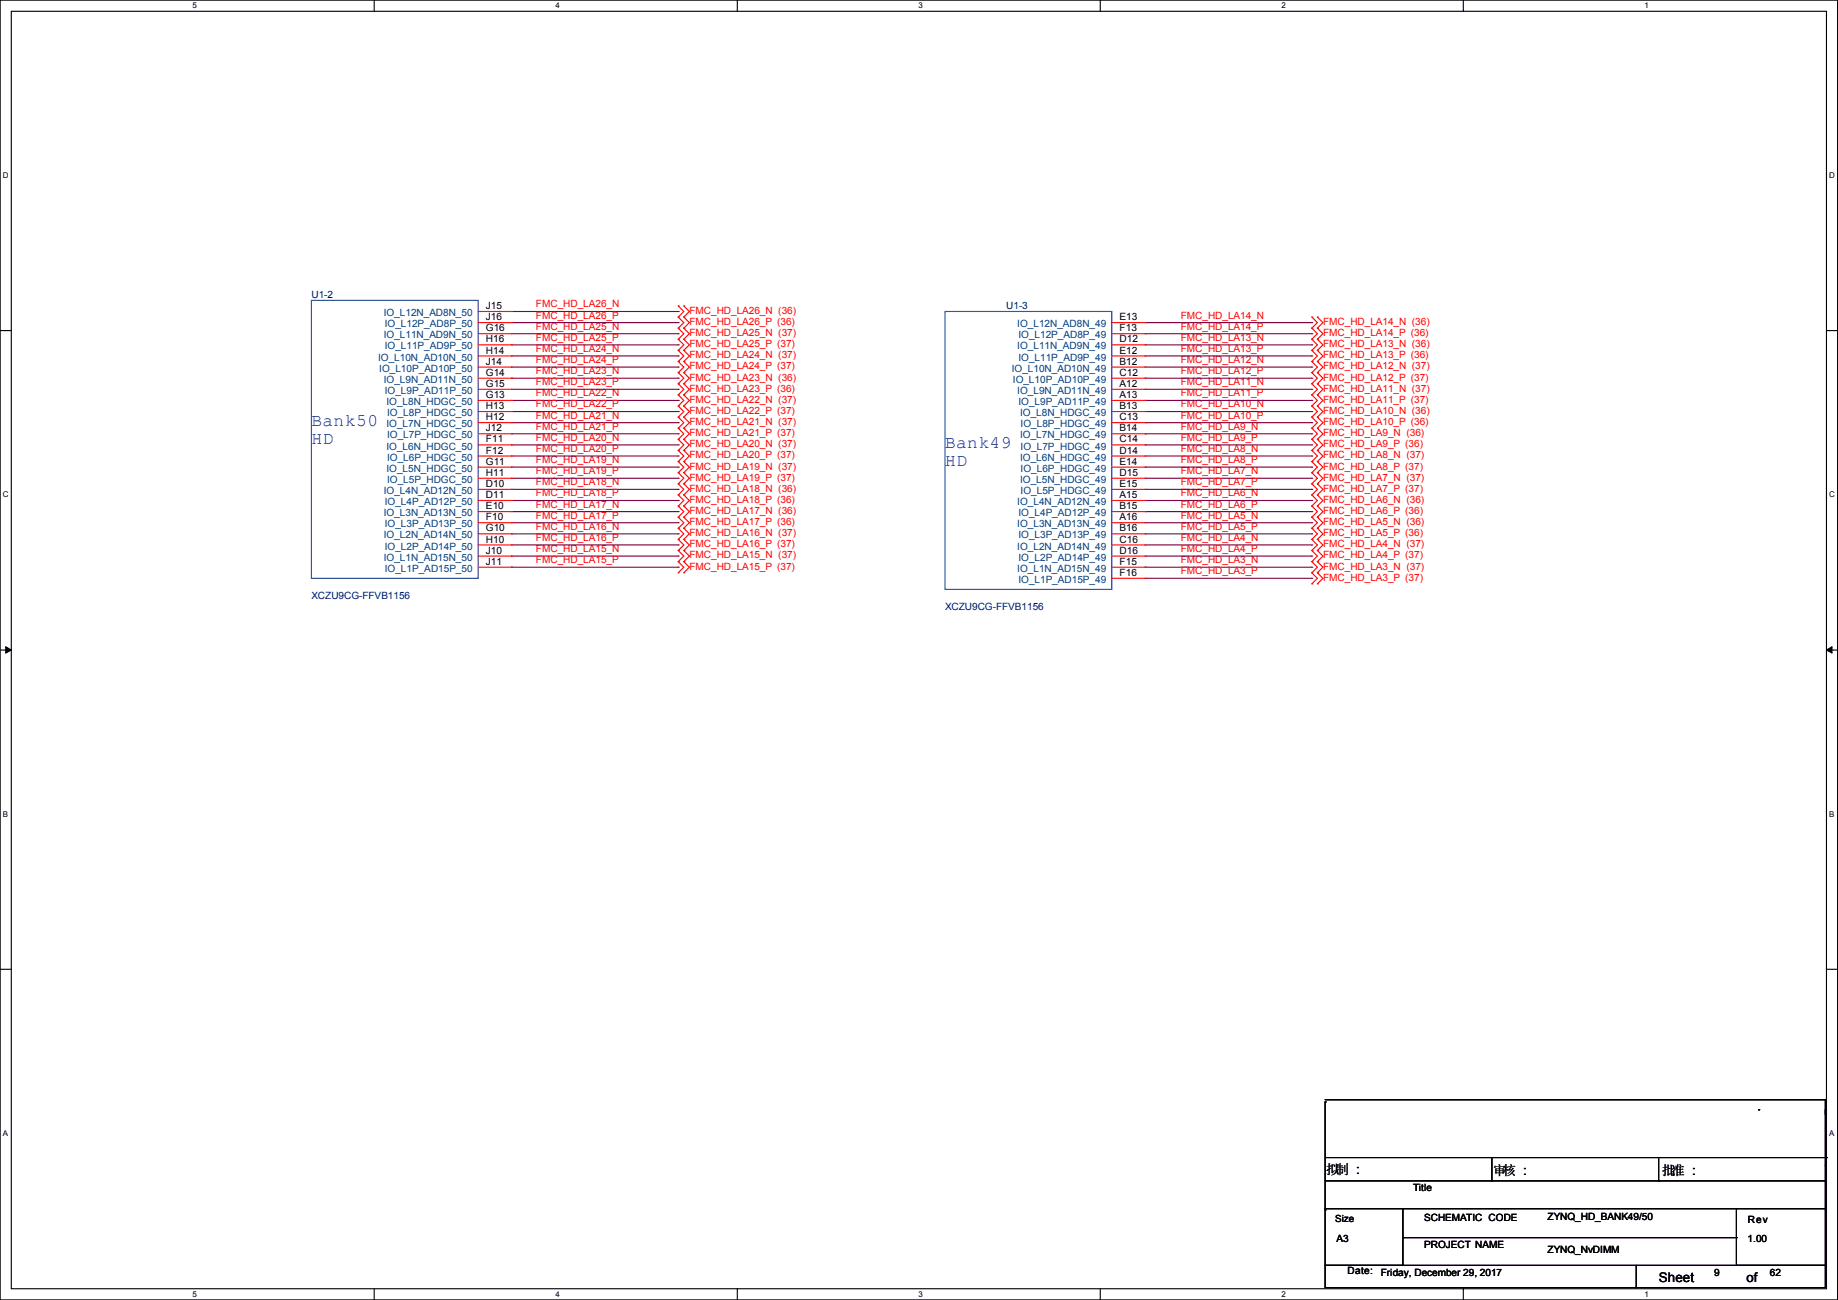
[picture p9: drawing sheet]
<svg xmlns="http://www.w3.org/2000/svg" width="420mm" height="297mm" viewBox="0 0 420 297" stroke-linecap="round" stroke-linejoin="round" font-family="sans-serif">
<defs><g id="words">
<g font-size="4.1" fill="#00f">
<text x="71.2" y="97.3">Bank50</text>
<text x="71.2" y="101.3">HD</text>
<text x="215.9" y="102.4">Bank49</text>
<text x="215.9" y="106.4">HD</text>
</g>
<g font-size="3">
<text x="303.1" y="268.2">拟制 :::</text>
<text x="303.1" y="268.2">拟制</text>
<text x="341.2" y="268.5">审核 :::</text>
<text x="341.2" y="268.5">审核</text>
<text x="379.8" y="268.5">批准 :::</text>
<text x="379.8" y="268.5">批准</text>
<text x="379" y="292.9">Sheet</text>
<text x="399.1" y="292.8">of</text>
</g>
<g font-size="2.3" fill="#000080">
<text x="71.2" y="68.2">U1-2</text>
<text x="229.9" y="70.7">U1-3</text>
<text x="71.2" y="136.7">XCZU9CG-FFVB1156</text>
<text x="216" y="139.3">XCZU9CG-FFVB1156</text>
</g>
<g font-size="2.3">
<text x="111" y="70.6">J15</text>
<text x="111" y="73.2">J16</text>
<text x="111" y="75.7">G16</text>
<text x="255.8" y="73.2">E13</text>
<text x="255.8" y="75.7">F13</text>
<text x="111" y="78.2">H16</text>
<text x="111" y="80.8">H14</text>
<text x="111" y="83.3">J14</text>
<text x="255.8" y="78.2">D12</text>
<text x="255.8" y="80.8">E12</text>
<text x="255.8" y="83.3">B12</text>
<text x="111" y="85.9">G14</text>
<text x="111" y="88.4">G15</text>
<text x="255.8" y="85.9">C12</text>
<text x="255.8" y="88.4">A12</text>
<text x="111" y="90.9">G13</text>
<text x="111" y="93.5">H13</text>
<text x="255.8" y="90.9">A13</text>
<text x="255.8" y="93.5">B13</text>
<text x="111" y="96">H12</text>
<text x="111" y="98.6">J12</text>
<text x="111" y="101.1">F11</text>
<text x="255.8" y="96">C13</text>
<text x="255.8" y="98.6">B14</text>
<text x="255.8" y="101.1">C14</text>
<text x="111" y="103.6">F12</text>
<text x="111" y="106.2">G11</text>
<text x="255.8" y="103.6">D14</text>
<text x="255.8" y="106.2">E14</text>
<text x="111" y="108.7">H11</text>
<text x="111" y="111.3">D10</text>
<text x="111" y="113.8">D11</text>
<text x="255.8" y="108.7">D15</text>
<text x="255.8" y="111.3">E15</text>
<text x="255.8" y="113.8">A15</text>
<text x="111" y="116.3">E10</text>
<text x="111" y="118.9">F10</text>
<text x="255.8" y="116.3">B15</text>
<text x="255.8" y="118.9">A16</text>
<text x="111" y="121.4">G10</text>
<text x="111" y="124">H10</text>
<text x="255.8" y="121.4">B16</text>
<text x="255.8" y="124">C16</text>
<text x="111" y="126.5">J10</text>
<text x="111" y="129">J11</text>
<text x="255.8" y="126.5">D16</text>
<text x="255.8" y="129">F15</text>
<text x="255.8" y="131.6">F16</text>
<text x="322.9" y="272.1">Title</text>
<text x="325.4" y="279">SCHEMATIC CODE</text>
<text x="353.6" y="278.7">ZYNQ_HD_BANK49/50</text>
<text x="399.4" y="279.5">Rev</text>
<text x="305.4" y="283.8">A3</text>
<text x="325.4" y="285.1">PROJECT NAME</text>
<text x="353.6" y="286.3">ZYNQ_NvDIMM</text>
<text x="399.4" y="283.8">1.00</text>
<text x="307.9" y="291.2">Date:</text>
<text x="315.5" y="291.4">Friday, December 29, 2017</text>
<text x="391.7" y="291.4">9</text>
<text x="404.4" y="291.4">62</text>
</g>
<g font-size="2.3" fill="#f00">
<text x="122.5" y="70.2">FMC_HD_LA26_N</text>
<text x="157.5" y="71.7">FMC_HD_LA26_N (36)</text>
<text x="122.5" y="75.3">FMC_HD_LA25_N</text>
<text x="122.5" y="77.9">FMC_HD_LA25_P</text>
<text x="122.5" y="72.8">FMC_HD_LA26_P</text>
<text x="157.5" y="74.3">FMC_HD_LA26_P (36)</text>
<text x="157.5" y="76.8">FMC_HD_LA25_N (37)</text>
<text x="269.8" y="77.9">FMC_HD_LA13_N</text>
<text x="269.8" y="72.8">FMC_HD_LA14_N</text>
<text x="269.8" y="75.3">FMC_HD_LA14_P</text>
<text x="302.3" y="74.3">FMC_HD_LA14_N (36)</text>
<text x="302.3" y="76.8">FMC_HD_LA14_P (36)</text>
<text x="122.5" y="80.4">FMC_HD_LA24_N</text>
<text x="122.5" y="82.9">FMC_HD_LA24_P</text>
<text x="157.5" y="79.3">FMC_HD_LA25_P (37)</text>
<text x="157.5" y="81.9">FMC_HD_LA24_N (37)</text>
<text x="269.8" y="82.9">FMC_HD_LA12_N</text>
<text x="269.8" y="80.4">FMC_HD_LA13_P</text>
<text x="302.3" y="79.3">FMC_HD_LA13_N (36)</text>
<text x="302.3" y="81.9">FMC_HD_LA13_P (36)</text>
<text x="122.5" y="85.5">FMC_HD_LA23_N</text>
<text x="122.5" y="88">FMC_HD_LA23_P</text>
<text x="157.5" y="84.4">FMC_HD_LA24_P (37)</text>
<text x="157.5" y="87">FMC_HD_LA23_N (36)</text>
<text x="157.5" y="89.5">FMC_HD_LA23_P (36)</text>
<text x="269.8" y="88">FMC_HD_LA11_N</text>
<text x="269.8" y="85.5">FMC_HD_LA12_P</text>
<text x="302.3" y="84.4">FMC_HD_LA12_N (37)</text>
<text x="302.3" y="87">FMC_HD_LA12_P (37)</text>
<text x="302.3" y="89.5">FMC_HD_LA11_N (37)</text>
<text x="122.5" y="95.6">FMC_HD_LA21_N</text>
<text x="122.5" y="90.6">FMC_HD_LA22_N</text>
<text x="122.5" y="93.1">FMC_HD_LA22_P</text>
<text x="157.5" y="92">FMC_HD_LA22_N (37)</text>
<text x="157.5" y="94.6">FMC_HD_LA22_P (37)</text>
<text x="269.8" y="93.1">FMC_HD_LA10_N</text>
<text x="269.8" y="95.6">FMC_HD_LA10_P</text>
<text x="269.8" y="90.6">FMC_HD_LA11_P</text>
<text x="302.3" y="92">FMC_HD_LA11_P (37)</text>
<text x="302.3" y="94.6">FMC_HD_LA10_N (36)</text>
<text x="122.5" y="100.7">FMC_HD_LA20_N</text>
<text x="122.5" y="98.2">FMC_HD_LA21_P</text>
<text x="157.5" y="97.1">FMC_HD_LA21_N (37)</text>
<text x="157.5" y="99.7">FMC_HD_LA21_P (37)</text>
<text x="269.8" y="98.2">FMC_HD_LA9_N</text>
<text x="269.8" y="100.7">FMC_HD_LA9_P</text>
<text x="302.3" y="97.1">FMC_HD_LA10_P (36)</text>
<text x="302.3" y="99.7">FMC_HD_LA9_N (36)</text>
<text x="122.5" y="105.8">FMC_HD_LA19_N</text>
<text x="122.5" y="103.3">FMC_HD_LA20_P</text>
<text x="157.5" y="102.2">FMC_HD_LA20_N (37)</text>
<text x="157.5" y="104.7">FMC_HD_LA20_P (37)</text>
<text x="157.5" y="107.3">FMC_HD_LA19_N (37)</text>
<text x="269.8" y="103.3">FMC_HD_LA8_N</text>
<text x="269.8" y="105.8">FMC_HD_LA8_P</text>
<text x="302.3" y="102.2">FMC_HD_LA9_P (36)</text>
<text x="302.3" y="104.7">FMC_HD_LA8_N (37)</text>
<text x="302.3" y="107.3">FMC_HD_LA8_P (37)</text>
<text x="122.5" y="110.9">FMC_HD_LA18_N</text>
<text x="122.5" y="113.4">FMC_HD_LA18_P</text>
<text x="122.5" y="108.3">FMC_HD_LA19_P</text>
<text x="157.5" y="109.8">FMC_HD_LA19_P (37)</text>
<text x="157.5" y="112.4">FMC_HD_LA18_N (36)</text>
<text x="269.8" y="113.4">FMC_HD_LA6_N</text>
<text x="269.8" y="108.3">FMC_HD_LA7_N</text>
<text x="269.8" y="110.9">FMC_HD_LA7_P</text>
<text x="302.3" y="109.8">FMC_HD_LA7_N (37)</text>
<text x="302.3" y="112.4">FMC_HD_LA7_P (37)</text>
<text x="122.5" y="116">FMC_HD_LA17_N</text>
<text x="122.5" y="118.5">FMC_HD_LA17_P</text>
<text x="157.5" y="114.9">FMC_HD_LA18_P (36)</text>
<text x="157.5" y="117.4">FMC_HD_LA17_N (36)</text>
<text x="157.5" y="120">FMC_HD_LA17_P (36)</text>
<text x="269.8" y="118.5">FMC_HD_LA5_N</text>
<text x="269.8" y="116">FMC_HD_LA6_P</text>
<text x="302.3" y="114.9">FMC_HD_LA6_N (36)</text>
<text x="302.3" y="117.4">FMC_HD_LA6_P (36)</text>
<text x="302.3" y="120">FMC_HD_LA5_N (36)</text>
<text x="122.5" y="121">FMC_HD_LA16_N</text>
<text x="122.5" y="123.6">FMC_HD_LA16_P</text>
<text x="157.5" y="122.5">FMC_HD_LA16_N (37)</text>
<text x="157.5" y="125.1">FMC_HD_LA16_P (37)</text>
<text x="269.8" y="123.6">FMC_HD_LA4_N</text>
<text x="269.8" y="121">FMC_HD_LA5_P</text>
<text x="302.3" y="122.5">FMC_HD_LA5_P (36)</text>
<text x="302.3" y="125.1">FMC_HD_LA4_N (37)</text>
<text x="122.5" y="126.1">FMC_HD_LA15_N</text>
<text x="122.5" y="128.7">FMC_HD_LA15_P</text>
<text x="157.5" y="127.6">FMC_HD_LA15_N (37)</text>
<text x="157.5" y="130.1">FMC_HD_LA15_P (37)</text>
<text x="269.8" y="128.7">FMC_HD_LA3_N</text>
<text x="269.8" y="131.2">FMC_HD_LA3_P</text>
<text x="269.8" y="126.1">FMC_HD_LA4_P</text>
<text x="302.3" y="127.6">FMC_HD_LA4_P (37)</text>
<text x="302.3" y="130.1">FMC_HD_LA3_N (37)</text>
<text x="302.3" y="132.7">FMC_HD_LA3_P (37)</text>
</g>
<g font-size="2.3" fill="#004080">
<text x="87.7" y="72.2">IO_L12N_AD8N_50</text>
<text x="87.7" y="77.3">IO_L11N_AD9N_50</text>
<text x="87.9" y="74.8">IO_L12P_AD8P_50</text>
<text x="232.5" y="74.8">IO_L12N_AD8N_49</text>
<text x="232.7" y="77.3">IO_L12P_AD8P_49</text>
<text x="86.4" y="82.4">IO_L10N_AD10N_50</text>
<text x="87.9" y="79.8">IO_L11P_AD9P_50</text>
<text x="232.5" y="79.8">IO_L11N_AD9N_49</text>
<text x="232.7" y="82.4">IO_L11P_AD9P_49</text>
<text x="86.7" y="84.9">IO_L10P_AD10P_50</text>
<text x="87.7" y="87.5">IO_L9N_AD11N_50</text>
<text x="231.2" y="84.9">IO_L10N_AD10N_49</text>
<text x="231.5" y="87.5">IO_L10P_AD10P_49</text>
<text x="87.9" y="90">IO_L9P_AD11P_50</text>
<text x="88.3" y="92.5">IO_L8N_HDGC_50</text>
<text x="88.4" y="95.1">IO_L8P_HDGC_50</text>
<text x="232.5" y="90">IO_L9N_AD11N_49</text>
<text x="232.7" y="92.5">IO_L9P_AD11P_49</text>
<text x="233.1" y="95.1">IO_L8N_HDGC_49</text>
<text x="88.3" y="97.6">IO_L7N_HDGC_50</text>
<text x="88.4" y="100.2">IO_L7P_HDGC_50</text>
<text x="233.1" y="100.2">IO_L7N_HDGC_49</text>
<text x="233.2" y="97.6">IO_L8P_HDGC_49</text>
<text x="88.3" y="102.7">IO_L6N_HDGC_50</text>
<text x="88.3" y="107.8">IO_L5N_HDGC_50</text>
<text x="88.4" y="105.2">IO_L6P_HDGC_50</text>
<text x="233.1" y="105.2">IO_L6N_HDGC_49</text>
<text x="233.2" y="102.7">IO_L7P_HDGC_49</text>
<text x="233.2" y="107.8">IO_L6P_HDGC_49</text>
<text x="87.7" y="112.9">IO_L4N_AD12N_50</text>
<text x="88.4" y="110.3">IO_L5P_HDGC_50</text>
<text x="233.1" y="110.3">IO_L5N_HDGC_49</text>
<text x="233.2" y="112.9">IO_L5P_HDGC_49</text>
<text x="87.7" y="117.9">IO_L3N_AD13N_50</text>
<text x="87.9" y="115.4">IO_L4P_AD12P_50</text>
<text x="232.5" y="115.4">IO_L4N_AD12N_49</text>
<text x="232.7" y="117.9">IO_L4P_AD12P_49</text>
<text x="87.7" y="123">IO_L2N_AD14N_50</text>
<text x="87.9" y="120.5">IO_L3P_AD13P_50</text>
<text x="87.9" y="125.6">IO_L2P_AD14P_50</text>
<text x="232.5" y="120.5">IO_L3N_AD13N_49</text>
<text x="232.5" y="125.6">IO_L2N_AD14N_49</text>
<text x="232.7" y="123">IO_L3P_AD13P_49</text>
<text x="87.7" y="128.1">IO_L1N_AD15N_50</text>
<text x="87.9" y="130.6">IO_L1P_AD15P_50</text>
<text x="232.5" y="130.6">IO_L1N_AD15N_49</text>
<text x="232.7" y="128.1">IO_L2P_AD14P_49</text>
<text x="232.7" y="133.2">IO_L1P_AD15P_49</text>
</g>
<text font-size="2.2" x="305.1" y="279.2">Size</text>
<g font-size="1.8">
<text x="44" y="1.9">5</text>
<text x="127" y="1.9">4</text>
<text x="209.9" y="1.9">3</text>
<text x="292.9" y="1.9">2</text>
<text x="375.8" y="1.9">1</text>
<text x=".7" y="40.6">D</text>
<text x="418" y="40.6">D</text>
<text x=".7" y="113.6">C</text>
<text x="418" y="113.6">C</text>
<text x=".7" y="186.6">B</text>
<text x="418" y="186.6">B</text>
<text x=".7" y="259.5">A</text>
<text x="418" y="259.5">A</text>
<text x="44" y="296.3">5</text>
<text x="127" y="296.3">4</text>
<text x="209.9" y="296.3">3</text>
<text x="292.9" y="296.3">2</text>
<text x="375.8" y="296.3">1</text>
</g>
</g></defs>
<path d="M0 0h419.9v297h-419.9zM2.6 2.6h414.8v291.8h-414.8z" fill="none" stroke="#000" stroke-width=".25"/>
<g fill="#fff">
<path d="M44 .3h1v2h-1z"/>
<path d="M44 294.7h1v2h-1z"/>
</g>
<path d="M85.5 0v2.6M85.5 294.4v2.6" fill="none" stroke="#000" stroke-width=".25"/>
<g fill="#fff">
<path d="M127 .3h.9v2h-.9z"/>
<path d="M127 294.7h.9v2h-.9z"/>
</g>
<path d="M168.5 0v2.6M168.5 294.4v2.6" fill="none" stroke="#000" stroke-width=".25"/>
<g fill="#fff">
<path d="M209.9 .3h1v2h-1z"/>
<path d="M209.9 294.7h1v2h-1z"/>
</g>
<path d="M251.4 0v2.6M251.4 294.4v2.6" fill="none" stroke="#000" stroke-width=".25"/>
<g fill="#fff">
<path d="M292.9 .3h.9v2h-.9z"/>
<path d="M292.9 294.7h.9v2h-.9z"/>
</g>
<path d="M334.4 0v2.6M334.4 294.4v2.6" fill="none" stroke="#000" stroke-width=".25"/>
<g fill="#fff">
<path d="M375.8 .3h1v2h-1z"/>
<path d="M375.8 294.7h1v2h-1z"/>
<path d="M.7 39h1.2v2h-1.2z"/>
<path d="M418 39h1.3v2h-1.3z"/>
<path d="M.7 112h1.2v2h-1.2z"/>
<path d="M418 112h1.3v2h-1.3z"/>
</g>
<path d="M0 75.5h2.6M417.4 75.5h2.5" fill="none" stroke="#000" stroke-width=".25"/>
<g fill="#fff">
<path d="M.7 185h1.2v1.9h-1.2z"/>
<path d="M418 185h1.2v1.9h-1.2z"/>
</g>
<path d="M0 148.5h2.6M417.4 148.5h2.5" fill="none" stroke="#000" stroke-width=".25"/>
<path d="M1.3 147.7l1.3 .8-1.3 .7zM417.4 148.5l1.2-.8v1.5z" fill="#000" stroke="#000" stroke-width=".23"/>
<g fill="#fff">
<path d="M.7 257.9h1.2v2h-1.2z"/>
<path d="M418 257.9h1.2v2h-1.2z"/>
</g>
<g fill="none" stroke="#000" stroke-width=".25">
<path d="M0 221.4h2.6M417.4 221.4h2.5M302.8 251.8h.1M302.8 251.8v24.6M302.8 251.2h114.3M401.9 253.5h.1M417.1 251.2h.1M417.1 251.2v24.9M302.8 276.1h17.8v13h-17.8zM302.8 276.4h.1M302.8 269.8h114.3M303.1 264.5h114.3"/>
<path d="M320.6 276.1h76.2M340.9 269.8h.1M340.9 264.5v5.3M379 269.8h.1M379 264.5v5.3M396.8 276.1h20.3v13h-20.3zM396.8 276.1h.1M417.1 269.8h.1M417.1 266.2h.1M417.1 276.1h.1M417.4 264.5h.1M302.8 289.1h71.1v5.1h-71.1z"/>
<path d="M320.6 282.7h76.2M373.9 289.1h43.2v5.1h-43.2zM396.8 282.7h.1"/>
</g>
<g fill="none" stroke="#800040" stroke-width=".25">
<path d="M116.9 76.2h38.1M116.9 78.8h38.1M116.9 71.2h38.1M116.9 73.7h38.1M155 76.2h.1M155 78.8h.1M155 71.2h.1M155 73.7h.1M261.7 76.2h38.1M261.7 78.8h38.1M261.7 73.7h38.1M299.8 78.8h.1"/>
<path d="M299.8 73.7h.1M299.8 76.2h.1M116.9 96.6h38.1M116.9 99.1h38.1M116.9 91.5h38.1M116.9 94h38.1M116.9 86.4h38.1M116.9 88.9h38.1M116.9 81.3h38.1M116.9 83.9h38.1M155 96.6h.1M155 99.1h.1"/>
<path d="M155 91.5h.1M155 94h.1M155 86.4h.1M155 88.9h.1M155 81.3h.1M155 83.9h.1M261.7 96.6h38.1M261.7 99.1h38.1M261.7 91.5h38.1M261.7 94h38.1M261.7 86.4h38.1M261.7 88.9h38.1"/>
<path d="M261.7 81.3h38.1M261.7 83.9h38.1M299.8 99.1h.1M299.8 94h.1M299.8 96.6h.1M299.8 88.9h.1M299.8 91.5h.1M299.8 83.9h.1M299.8 86.4h.1M299.8 81.3h.1M116.9 116.9h38.1M116.9 119.4h38.1"/>
<path d="M116.9 111.8h38.1M116.9 114.3h38.1M116.9 106.7h38.1M116.9 109.3h38.1M116.9 101.6h38.1M116.9 104.2h38.1M155 116.9h.1M155 119.4h.1M155 111.8h.1M155 114.3h.1M155 106.7h.1M155 109.3h.1"/>
<path d="M155 101.6h.1M155 104.2h.1M261.7 116.9h38.1M261.7 119.4h38.1M261.7 111.8h38.1M261.7 114.3h38.1M261.7 106.7h38.1M261.7 109.3h38.1M261.7 101.6h38.1M261.7 104.2h38.1M299.8 119.4h.1M299.8 114.3h.1"/>
<path d="M299.8 116.9h.1M299.8 109.3h.1M299.8 111.8h.1M299.8 104.2h.1M299.8 106.7h.1M299.8 101.6h.1M116.9 127h38.1M116.9 129.6h38.1M116.9 122h38.1M116.9 124.5h38.1M155 127h.1M155 129.6h.1"/>
<path d="M155 122h.1M155 124.5h.1M261.7 127h38.1M261.7 129.6h38.1M261.7 122h38.1M261.7 124.5h38.1M261.7 132.1h38.1M299.8 129.6h.1M299.8 132.1h.1M299.8 124.5h.1M299.8 127h.1M299.8 122h.1"/>
</g>
<g fill="none" stroke="#f00" stroke-width=".25">
<path d="M109.3 71.2h7.6M109.3 73.7h7.6M109.3 76.2h7.6M109.3 78.8h7.6M116.9 71.2h.1M116.9 73.7h.1M116.9 76.2h.1M116.9 78.8h.1M155 72.4h.1M155 69.9h.1M155 75h.1M155 77.5h.1"/>
<path d="M155 69.9l1.3 1.3-1.3 1.2M155 72.4l1.3 1.3-1.3 1.3M155 75l1.3 1.2-1.3 1.3M155 77.5l1.3 1.3-1.3 1.3M156.3 72.4h.1M156.3 69.9h.1M156.3 75h.1M156.3 77.5h.1M156.3 69.9l1.2 1.3-1.2 1.2M156.3 72.4l1.2 1.3-1.2 1.3M156.3 75l1.2 1.2-1.2 1.3M156.3 77.5l1.2 1.3-1.2 1.3"/>
<path d="M254 73.7h7.7M254 76.2h7.7M254 78.8h7.7M261.7 73.7h.1M261.7 76.2h.1M261.7 78.8h.1M299.8 75h.1M299.8 72.4h.1M299.8 77.5h.1M299.8 72.4l1.2 1.3-1.2 1.3M299.8 75l1.2 1.2-1.2 1.3M299.8 77.5l1.2 1.3-1.2 1.3"/>
<path d="M301 75h.1M301 72.4h.1M301 77.5h.1M301 72.4l1.3 1.3-1.3 1.3M301 75l1.3 1.2-1.3 1.3M301 77.5l1.3 1.3-1.3 1.3M109.3 81.3h7.6M109.3 83.9h7.6M109.3 86.4h7.6M109.3 88.9h7.6M109.3 91.5h7.6M109.3 94h7.6"/>
<path d="M109.3 96.6h7.6M109.3 99.1h7.6M116.9 81.3h.1M116.9 83.9h.1M116.9 86.4h.1M116.9 88.9h.1M116.9 91.5h.1M116.9 94h.1M116.9 96.6h.1M116.9 99.1h.1M155 80.1h.1M155 82.6h.1"/>
<path d="M155 85.1h.1M155 87.7h.1M155 90.2h.1M155 92.8h.1M155 95.3h.1M155 97.8h.1M155 80.1l1.3 1.2-1.3 1.3M155 82.6l1.3 1.3-1.3 1.2M155 85.1l1.3 1.3-1.3 1.3M155 87.7l1.3 1.2-1.3 1.3M155 90.2l1.3 1.3-1.3 1.3M155 92.8l1.3 1.2-1.3 1.3"/>
<path d="M155 95.3l1.3 1.3-1.3 1.2M155 97.8l1.3 1.3-1.3 1.3M156.3 80.1h.1M156.3 82.6h.1M156.3 85.1h.1M156.3 87.7h.1M156.3 90.2h.1M156.3 92.8h.1M156.3 95.3h.1M156.3 97.8h.1M156.3 80.1l1.2 1.2-1.2 1.3M156.3 82.6l1.2 1.3-1.2 1.2"/>
<path d="M156.3 85.1l1.2 1.3-1.2 1.3M156.3 87.7l1.2 1.2-1.2 1.3M156.3 90.2l1.2 1.3-1.2 1.3M156.3 92.8l1.2 1.2-1.2 1.3M156.3 95.3l1.2 1.3-1.2 1.2M156.3 97.8l1.2 1.3-1.2 1.3M254 81.3h7.7M254 83.9h7.7M254 86.4h7.7M254 88.9h7.7M254 91.5h7.7M254 94h7.7"/>
<path d="M254 96.6h7.7M254 99.1h7.7M261.7 81.3h.1M261.7 83.9h.1M261.7 86.4h.1M261.7 88.9h.1M261.7 91.5h.1M261.7 94h.1M261.7 96.6h.1M261.7 99.1h.1M299.8 80.1h.1M299.8 82.6h.1"/>
<path d="M299.8 85.1h.1M299.8 87.7h.1M299.8 90.2h.1M299.8 92.8h.1M299.8 95.3h.1M299.8 97.8h.1M299.8 80.1l1.2 1.2-1.2 1.3M299.8 82.6l1.2 1.3-1.2 1.2M299.8 85.1l1.2 1.3-1.2 1.3M299.8 87.7l1.2 1.2-1.2 1.3M299.8 90.2l1.2 1.3-1.2 1.3M299.8 92.8l1.2 1.2-1.2 1.3"/>
<path d="M299.8 95.3l1.2 1.3-1.2 1.2M299.8 97.8l1.2 1.3-1.2 1.3M301 80.1h.1M301 82.6h.1M301 85.1h.1M301 87.7h.1M301 90.2h.1M301 92.8h.1M301 95.3h.1M301 97.8h.1M301 80.1l1.3 1.2-1.3 1.3M301 82.6l1.3 1.3-1.3 1.2"/>
<path d="M301 85.1l1.3 1.3-1.3 1.3M301 87.7l1.3 1.2-1.3 1.3M301 90.2l1.3 1.3-1.3 1.3M301 92.8l1.3 1.2-1.3 1.3M301 95.3l1.3 1.3-1.3 1.2M301 97.8l1.3 1.3-1.3 1.3M109.3 101.6h7.6M109.3 104.2h7.6M109.3 106.7h7.6M109.3 109.3h7.6M109.3 111.8h7.6M109.3 114.3h7.6"/>
<path d="M109.3 116.9h7.6M109.3 119.4h7.6M116.9 101.6h.1M116.9 104.2h.1M116.9 106.7h.1M116.9 109.3h.1M116.9 111.8h.1M116.9 114.3h.1M116.9 116.9h.1M116.9 119.4h.1M155 100.4h.1M155 102.9h.1"/>
<path d="M155 105.5h.1M155 108h.1M155 110.5h.1M155 113.1h.1M155 115.6h.1M155 118.2h.1M155 100.4l1.3 1.2-1.3 1.3M155 102.9l1.3 1.3-1.3 1.3M155 105.5l1.3 1.2-1.3 1.3M155 108l1.3 1.3-1.3 1.2M155 110.5l1.3 1.3-1.3 1.3M155 113.1l1.3 1.2-1.3 1.3"/>
<path d="M155 115.6l1.3 1.3-1.3 1.3M155 118.2l1.3 1.2-1.3 1.3M156.3 100.4h.1M156.3 102.9h.1M156.3 105.5h.1M156.3 108h.1M156.3 110.5h.1M156.3 113.1h.1M156.3 115.6h.1M156.3 118.2h.1M156.3 100.4l1.2 1.2-1.2 1.3M156.3 102.9l1.2 1.3-1.2 1.3"/>
<path d="M156.3 105.5l1.2 1.2-1.2 1.3M156.3 108l1.2 1.3-1.2 1.2M156.3 110.5l1.2 1.3-1.2 1.3M156.3 113.1l1.2 1.2-1.2 1.3M156.3 115.6l1.2 1.3-1.2 1.3M156.3 118.2l1.2 1.2-1.2 1.3M254 101.6h7.7M254 104.2h7.7M254 106.7h7.7M254 109.3h7.7M254 111.8h7.7M254 114.3h7.7"/>
<path d="M254 116.9h7.7M254 119.4h7.7M261.7 101.6h.1M261.7 104.2h.1M261.7 106.7h.1M261.7 109.3h.1M261.7 111.8h.1M261.7 114.3h.1M261.7 116.9h.1M261.7 119.4h.1M299.8 100.4h.1M299.8 102.9h.1"/>
<path d="M299.8 105.5h.1M299.8 108h.1M299.8 110.5h.1M299.8 113.1h.1M299.8 115.6h.1M299.8 118.2h.1M299.8 100.4l1.2 1.2-1.2 1.3M299.8 102.9l1.2 1.3-1.2 1.3M299.8 105.5l1.2 1.2-1.2 1.3M299.8 108l1.2 1.3-1.2 1.2M299.8 110.5l1.2 1.3-1.2 1.3M299.8 113.1l1.2 1.2-1.2 1.3"/>
<path d="M299.8 115.6l1.2 1.3-1.2 1.3M299.8 118.2l1.2 1.2-1.2 1.3M301 100.4h.1M301 102.9h.1M301 105.5h.1M301 108h.1M301 110.5h.1M301 113.1h.1M301 115.6h.1M301 118.2h.1M301 100.4l1.3 1.2-1.3 1.3M301 102.9l1.3 1.3-1.3 1.3"/>
<path d="M301 105.5l1.3 1.2-1.3 1.3M301 108l1.3 1.3-1.3 1.2M301 110.5l1.3 1.3-1.3 1.3M301 113.1l1.3 1.2-1.3 1.3M301 115.6l1.3 1.3-1.3 1.3M301 118.2l1.3 1.2-1.3 1.3M109.3 122h7.6M109.3 124.5h7.6M109.3 127h7.6M109.3 129.6h7.6M116.9 122h.1M116.9 124.5h.1"/>
<path d="M116.9 127h.1M116.9 129.6h.1M155 120.7h.1M155 123.2h.1M155 125.8h.1M155 128.3h.1M155 130.9h.1M155 120.7l1.3 1.3-1.3 1.2M155 123.2l1.3 1.3-1.3 1.3M155 125.8l1.3 1.2-1.3 1.3M155 128.3l1.3 1.3-1.3 1.3M156.3 120.7h.1"/>
<path d="M156.3 123.2h.1M156.3 125.8h.1M156.3 128.3h.1M156.3 130.9h.1M156.3 120.7l1.2 1.3-1.2 1.2M156.3 123.2l1.2 1.3-1.2 1.3M156.3 125.8l1.2 1.2-1.2 1.3M156.3 128.3l1.2 1.3-1.2 1.3M254 122h7.7M254 124.5h7.7M254 127h7.7M254 129.6h7.7"/>
<path d="M254 132.1h7.7M261.7 122h.1M261.7 124.5h.1M261.7 127h.1M261.7 129.6h.1M261.7 132.1h.1M299.8 120.7h.1M299.8 123.2h.1M299.8 125.8h.1M299.8 128.3h.1M299.8 130.9h.1M299.8 133.4h.1"/>
<path d="M299.8 120.7l1.2 1.3-1.2 1.2M299.8 123.2l1.2 1.3-1.2 1.3M299.8 125.8l1.2 1.2-1.2 1.3M299.8 128.3l1.2 1.3-1.2 1.3M299.8 130.9l1.2 1.2-1.2 1.3M301 120.7h.1M301 123.2h.1M301 125.8h.1M301 128.3h.1M301 130.9h.1M301 133.4h.1M301 120.7l1.3 1.3-1.3 1.2"/>
<path d="M301 123.2l1.3 1.3-1.3 1.3M301 125.8l1.3 1.2-1.3 1.3M301 128.3l1.3 1.3-1.3 1.3M301 130.9l1.3 1.2-1.3 1.3"/>
</g>
<path d="M71.2 68.6h38.1v63.5h-38.1zM215.9 71.2h38.1v63.5h-38.1z" fill="none" stroke="#00f" stroke-width=".25"/>
<use href="#words"/>
</svg>
